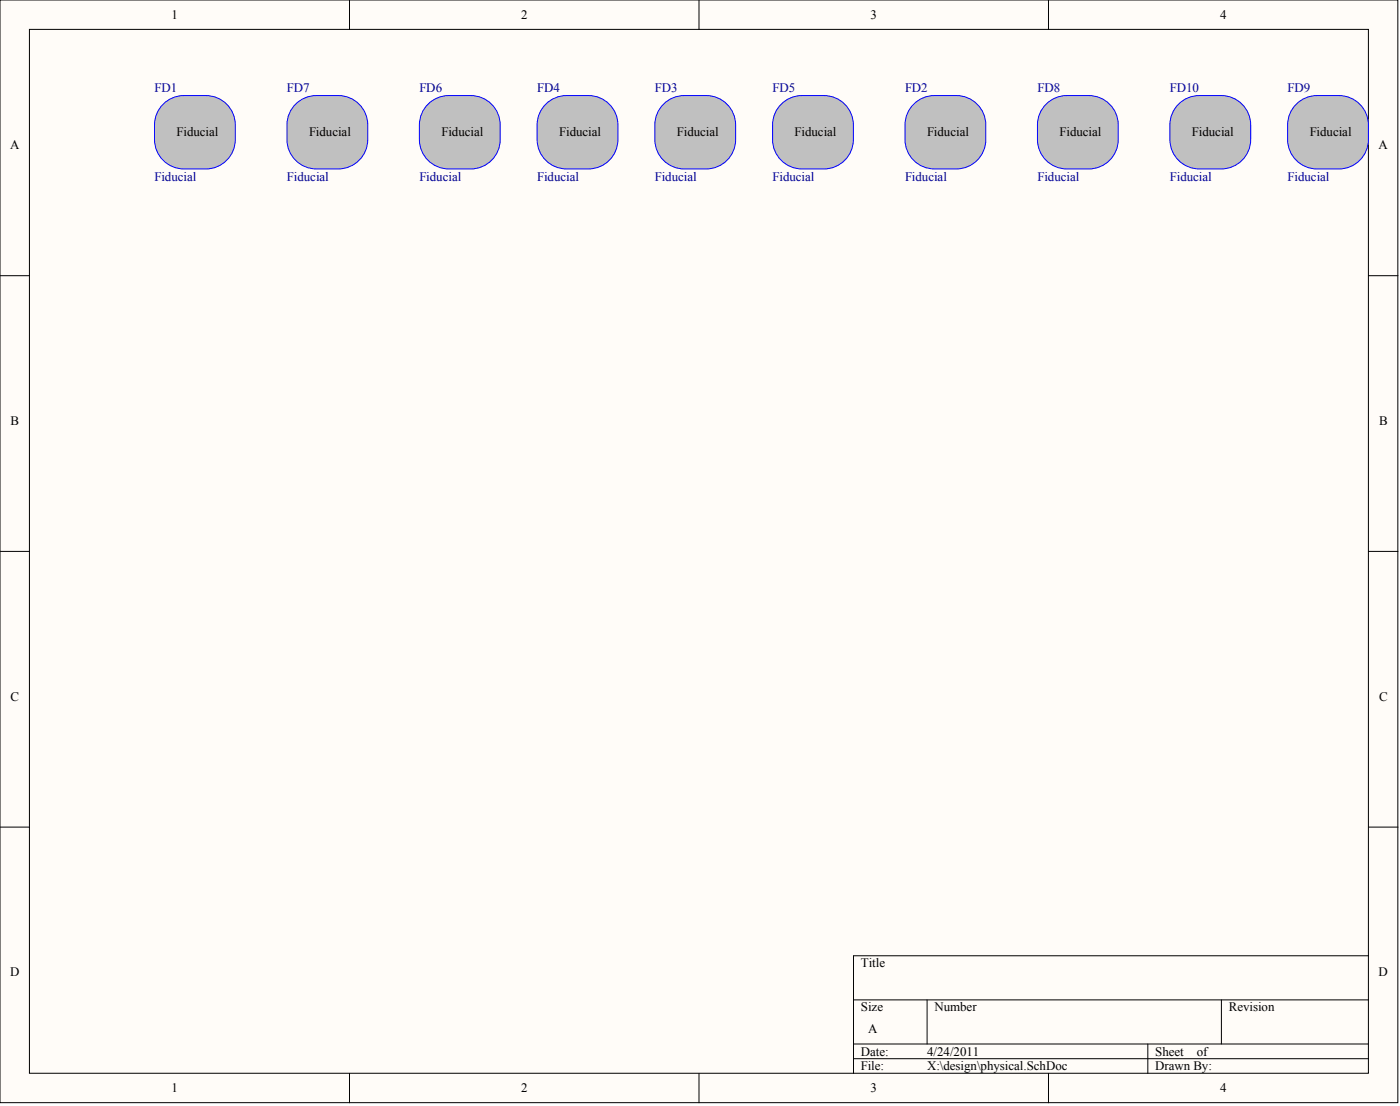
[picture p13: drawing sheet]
<svg xmlns="http://www.w3.org/2000/svg" width="403mm" height="318mm" viewBox="0 0 403 318" stroke-linecap="round" stroke-linejoin="round" font-family="sans-serif">
<defs><g id="words">
<g font-size="3.7">
<text x="49.4" y="5.4">1</text>
<text x="149.9" y="5.4">2</text>
<text x="250.5" y="5.4">3</text>
<text x="351.1" y="5.4">4</text>
<text x="50.8" y="39.3">Fiducial</text>
<text x="88.9" y="39.3">Fiducial</text>
<text x="127" y="39.3">Fiducial</text>
<text x="160.9" y="39.3">Fiducial</text>
<text x="194.8" y="39.3">Fiducial</text>
<text x="228.7" y="39.3">Fiducial</text>
<text x="266.8" y="39.3">Fiducial</text>
<text x="304.9" y="39.3">Fiducial</text>
<text x="343" y="39.3">Fiducial</text>
<text x="376.9" y="39.3">Fiducial</text>
<text x="2.9" y="43">A</text>
<text x="396.7" y="43">A</text>
<text x="3" y="122.3">B</text>
<text x="396.8" y="122.3">B</text>
<text x="3" y="201.6">C</text>
<text x="396.8" y="201.6">C</text>
<text x="2.9" y="280.9">D</text>
<text x="247.7" y="278.3">Title</text>
<text x="396.7" y="280.9">D</text>
<text x="247.7" y="291">Size</text>
<text x="268.9" y="291">Number</text>
<text x="353.6" y="291">Revision</text>
<text x="249.8" y="297.3">A</text>
<text x="247.7" y="303.7">Date:</text>
<text x="266.8" y="303.7">4/24/2011</text>
<text x="332.4" y="303.7">Sheet</text>
<text x="344.4" y="303.7">of</text>
<text x="247.7" y="307.9">File:</text>
<text x="266.8" y="307.9">X:\design\physical.SchDoc</text>
<text x="332.4" y="307.9">Drawn By:</text>
<text x="49.4" y="314.3">1</text>
<text x="149.9" y="314.3">2</text>
<text x="250.5" y="314.3">3</text>
<text x="351.1" y="314.3">4</text>
</g>
<g font-size="3.7" fill="#000080">
<text x="44.5" y="26.6">FD1</text>
<text x="82.6" y="26.6">FD7</text>
<text x="120.7" y="26.6">FD6</text>
<text x="154.6" y="26.6">FD4</text>
<text x="188.4" y="26.6">FD3</text>
<text x="222.3" y="26.6">FD5</text>
<text x="260.4" y="26.6">FD2</text>
<text x="298.5" y="26.6">FD8</text>
<text x="336.7" y="26.6">FD10</text>
<text x="370.5" y="26.6">FD9</text>
<text x="44.5" y="52">Fiducial</text>
<text x="82.6" y="52">Fiducial</text>
<text x="120.7" y="52">Fiducial</text>
<text x="154.6" y="52">Fiducial</text>
<text x="188.4" y="52">Fiducial</text>
<text x="222.3" y="52">Fiducial</text>
<text x="260.4" y="52">Fiducial</text>
<text x="298.5" y="52">Fiducial</text>
<text x="336.7" y="52">Fiducial</text>
<text x="370.5" y="52">Fiducial</text>
</g>
</g></defs>
<g fill="#fffcf8" stroke="#000" stroke-width=".29">
<path d="M0 0h402.3v317.2h-402.3z"/>
<path d="M8.5 8.5h385.3v300.3h-385.3z"/>
</g>
<g fill="none" stroke="#000" stroke-width=".29">
<path d="M100.6 0v8.5M201.1 0v8.5M301.7 0v8.5M0 79.3h8.5M393.8 79.3h8.5M0 158.6h8.5M393.8 158.6h8.5M0 238h8.5M393.8 238h8.5M393.8 275h-148.2v33.8M245.6 287.7h148.2M266.8 287.7v12.7"/>
<path d="M351.5 287.7v12.7M100.6 308.8v8.5M201.1 308.8v8.5M245.6 300.4h148.2M245.6 304.6h148.2M301.7 308.8v8.5M330.3 300.4v8.4"/>
</g>
<g fill="#c0c0c0" stroke="#00f" stroke-width=".29">
<path d="M46.9 30a8.4 8.4 0 0 1 6-2.5h6.3a8.5 8.5 0 0 1 8.5 8.5 13.6 13.6 0 0 1-1.1 8.4 8.5 8.5 0 0 1-7.4 4.2h-6.3a8.5 8.5 0 0 1-8.4-8.5 13.6 13.6 0 0 1 1.1-8.4z"/>
<path d="M85.1 30a8.4 8.4 0 0 1 5.9-2.5h6.4a8.5 8.5 0 0 1 8.4 8.5 13.6 13.6 0 0 1-1.1 8.4 8.5 8.5 0 0 1-7.3 4.2h-6.4a8.5 8.5 0 0 1-8.4-8.5 13.6 13.6 0 0 1 1.1-8.4z"/>
<path d="M123.2 30a8.4 8.4 0 0 1 6-2.5h6.3a8.5 8.5 0 0 1 8.4 8.5 13.6 13.6 0 0 1-1.1 8.4 8.5 8.5 0 0 1-7.3 4.2h-6.3a8.5 8.5 0 0 1-8.5-8.5 13.6 13.6 0 0 1 1.1-8.4z"/>
<path d="M157 30a8.4 8.4 0 0 1 6-2.5h6.3a8.5 8.5 0 0 1 8.5 8.5 13.6 13.6 0 0 1-1.1 8.4 8.5 8.5 0 0 1-7.4 4.2h-6.3a8.5 8.5 0 0 1-8.4-8.5 13.6 13.6 0 0 1 1.1-8.4z"/>
<path d="M190.9 30a8.4 8.4 0 0 1 6-2.5h6.3a8.5 8.5 0 0 1 8.5 8.5 13.6 13.6 0 0 1-1.2 8.4 8.5 8.5 0 0 1-7.3 4.2h-6.3a8.5 8.5 0 0 1-8.5-8.5 13.6 13.6 0 0 1 1.2-8.4z"/>
<path d="M224.8 30a8.4 8.4 0 0 1 6-2.5h6.3a8.5 8.5 0 0 1 8.5 8.5 13.6 13.6 0 0 1-1.2 8.4 8.5 8.5 0 0 1-7.3 4.2h-6.3a8.5 8.5 0 0 1-8.5-8.5 13.6 13.6 0 0 1 1.2-8.4z"/>
<path d="M262.9 30a8.4 8.4 0 0 1 6-2.5h6.3a8.5 8.5 0 0 1 8.5 8.5 13.6 13.6 0 0 1-1.2 8.4 8.5 8.5 0 0 1-7.3 4.2h-6.3a8.5 8.5 0 0 1-8.5-8.5 13.6 13.6 0 0 1 1.2-8.4z"/>
<path d="M301 30a8.4 8.4 0 0 1 6-2.5h6.3a8.5 8.5 0 0 1 8.5 8.5 13.6 13.6 0 0 1-1.2 8.4 8.5 8.5 0 0 1-7.3 4.2h-6.3a8.5 8.5 0 0 1-8.5-8.5 13.6 13.6 0 0 1 1.2-8.4z"/>
<path d="M339.1 30a8.4 8.4 0 0 1 6-2.5h6.3a8.5 8.5 0 0 1 8.5 8.5 13.6 13.6 0 0 1-1.2 8.4 8.5 8.5 0 0 1-7.3 4.2h-6.3a8.5 8.5 0 0 1-8.4-8.5 13.6 13.6 0 0 1 1.1-8.4z"/>
<path d="M373 30a8.4 8.4 0 0 1 6-2.5h6.3a8.5 8.5 0 0 1 8.5 8.5 13.6 13.6 0 0 1-1.2 8.4 8.5 8.5 0 0 1-7.3 4.2h-6.3a8.5 8.5 0 0 1-8.5-8.5 13.6 13.6 0 0 1 1.2-8.4z"/>
</g>
<use href="#words"/>
</svg>
